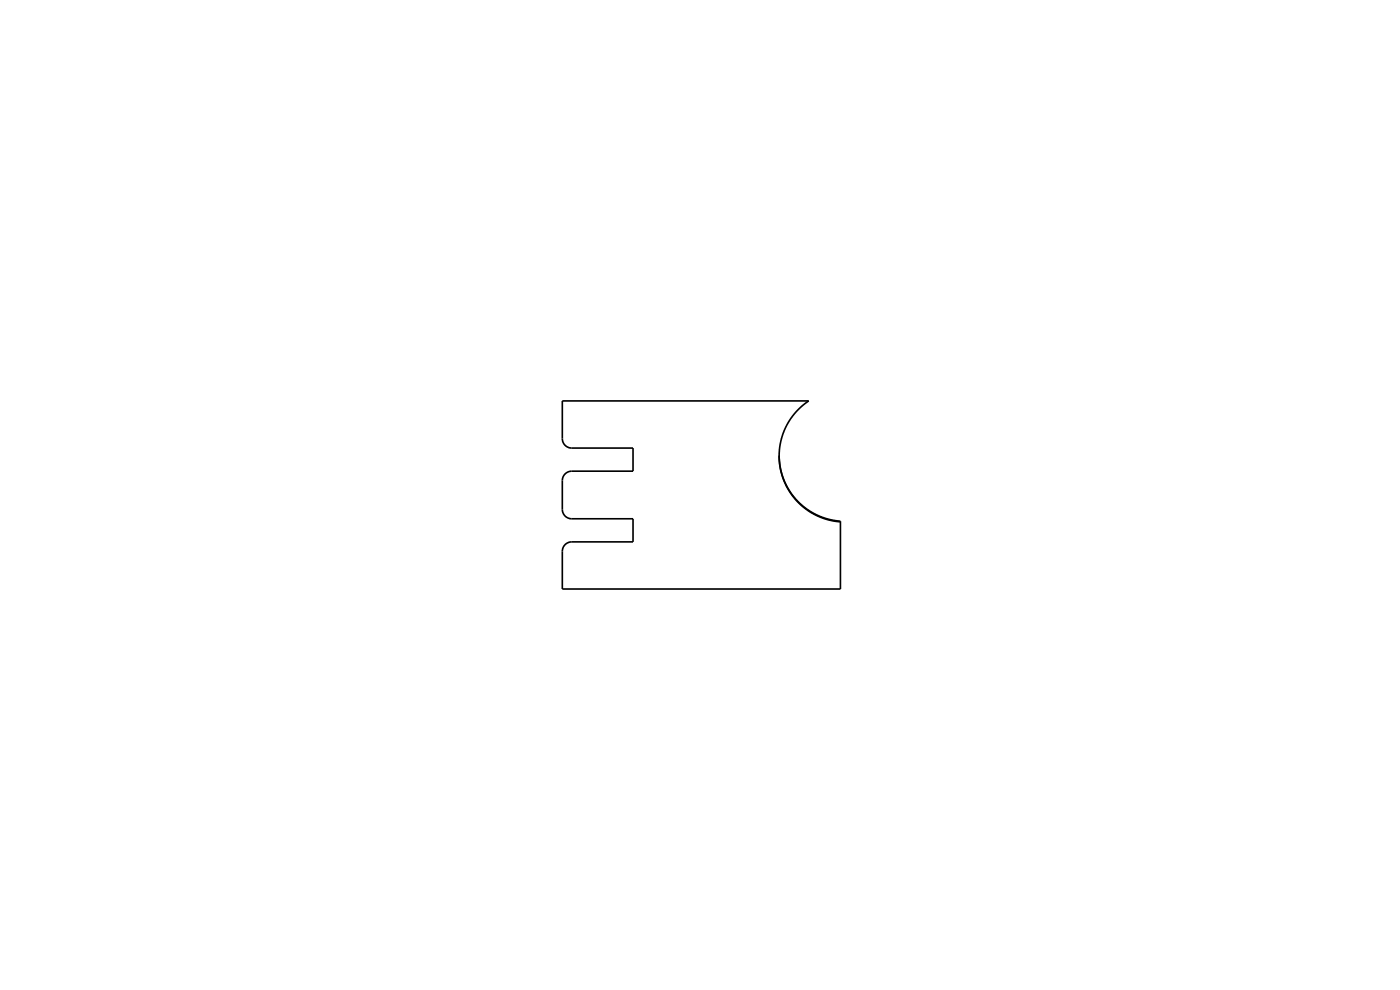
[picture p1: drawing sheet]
<svg xmlns="http://www.w3.org/2000/svg" width="297mm" height="210mm" viewBox="0 0 297 210" stroke-linecap="round" stroke-linejoin="round" font-family="sans-serif">
<path d="M165.3 96.7l.3 2.7 .7 2.4 1.3 2.4 1.5 2 2.1 1.8 2.1 1.3 2.4 .8 2.6 .5v14.3h-59v-8a2 2 0 0 1 2-2h13v-4.9h-13a2 2 0 0 1-2-2v-6.1a2 2 0 0 1 2-2h13v-4.9h-13a2 2 0 0 1-2-2v-8h52.3l-1.8 1.4-1.4 1.5-1.2 1.8-.9 1.8-.7 2.2-.3 2.2v2.1l.4 2.2 .7 1.9 1 2 1.3 1.8 1.6 1.6 1.6 1.1 2 1.1 2.2 .7 2.2 .3" fill="none" stroke="#000" stroke-width=".35"/>
</svg>
